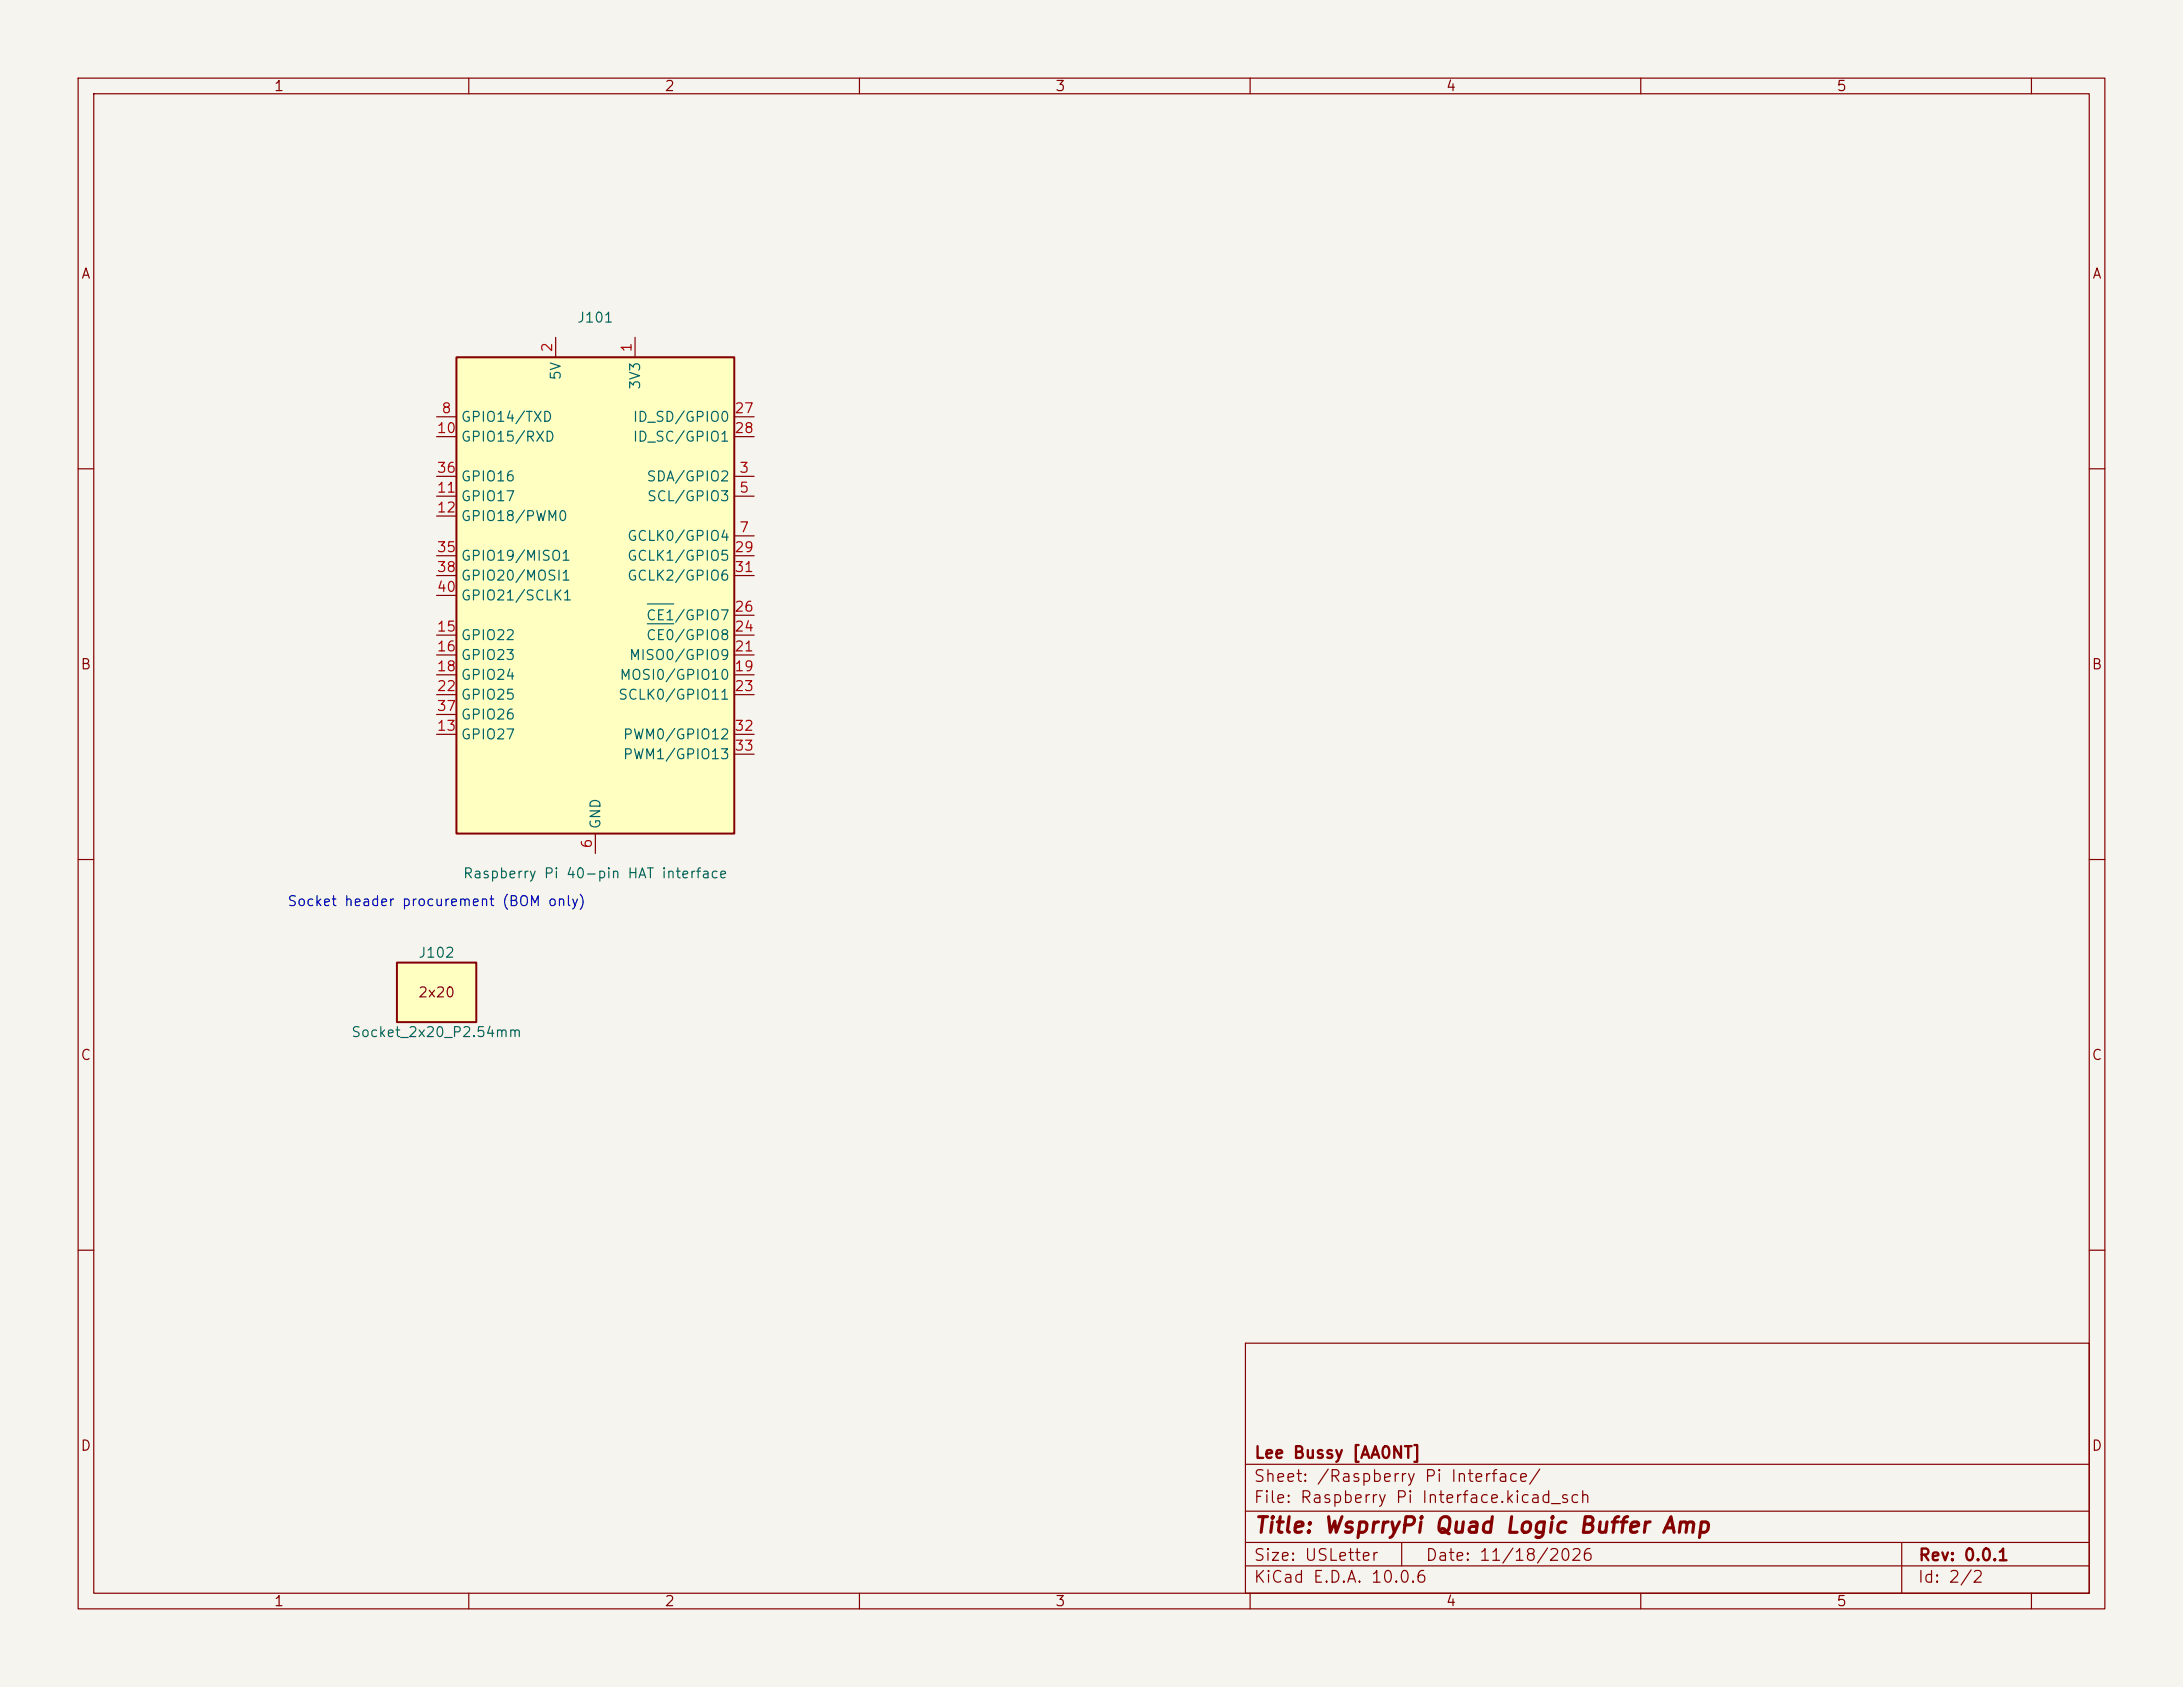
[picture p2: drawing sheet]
<svg xmlns="http://www.w3.org/2000/svg" width="279mm" height="216mm" viewBox="0 0 279 216" stroke-linecap="round" stroke-linejoin="round" font-family="sans-serif">
<defs><g id="words">
<text font-size="2" fill="#840000" x="160.4" y="196.7">Title: WsprryPi Quad Logic Buffer Amp</text>
<g font-size="1.5" fill="#840000">
<text x="160.4" y="190">Sheet: /Raspberry Pi Interface/</text>
<text x="160.4" y="187">Lee Bussy [AA0NT]</text>
<text x="160.4" y="192.7">File: Raspberry Pi Interface.kicad_sch</text>
<text x="160.4" y="202.9">KiCad E.D.A. 10.0.6</text>
<text x="160.4" y="200.1">Size: USLetter</text>
<text x="182.4" y="200.1">Date: 11/18/2026</text>
<text x="245.4" y="202.9">Id: 2/2</text>
<text x="245.4" y="200.1">Rev: 0.0.1</text>
</g>
<g font-size="1.3" fill="#840000">
<text x="35" y="12">1</text>
<text x="85" y="12">2</text>
<text x="135" y="12">3</text>
<text x="185" y="12">4</text>
<text x="235" y="12">5</text>
<text x="10.3" y="36">A</text>
<text x="267.7" y="36">A</text>
<text x="10.2" y="86">B</text>
<text x="267.6" y="86">B</text>
<text x="53.4" y="128">2x20</text>
<text x="10.2" y="136">C</text>
<text x="267.6" y="136">C</text>
<text x="10.2" y="186">D</text>
<text x="267.6" y="186">D</text>
<text x="35" y="205.9">1</text>
<text x="85" y="205.9">2</text>
<text x="135" y="205.9">3</text>
<text x="185" y="205.9">4</text>
<text x="235" y="205.9">5</text>
</g>
<g font-size="1.3" fill="#006464">
<text x="73.8" y="41.6">J101</text>
<text x="72.1" y="48.8" transform="rotate(-90 72.1 48.8)">5V</text>
<text x="82.2" y="50" transform="rotate(-90 82.2 50)">3V3</text>
<text x="58.9" y="54.3">GPIO14/TXD</text>
<text x="58.9" y="56.8">GPIO15/RXD</text>
<text x="80.9" y="54.3">ID_SD/GPIO0</text>
<text x="80.9" y="56.8">ID_SC/GPIO1</text>
<text x="58.9" y="64.5">GPIO17</text>
<text x="58.9" y="61.9">GPIO16</text>
<text x="82.7" y="61.9">SDA/GPIO2</text>
<text x="82.7" y="64.5">SCL/GPIO3</text>
<text x="58.9" y="67">GPIO18/PWM0</text>
<text x="80.2" y="69.5">GCLK0/GPIO4</text>
<text x="58.9" y="72.1">GPIO19/MISO1</text>
<text x="58.9" y="74.6">GPIO20/MOSI1</text>
<text x="58.9" y="77.2">GPIO21/SCLK1</text>
<text x="80.2" y="72.1">GCLK1/GPIO5</text>
<text x="80.2" y="74.6">GCLK2/GPIO6</text>
<text x="58.9" y="82.2">GPIO22</text>
<text x="82.6" y="82.2">CE0/GPIO8</text>
<text x="82.6" y="79.7">CE1/GPIO7</text>
<text x="58.9" y="84.8">GPIO23</text>
<text x="58.9" y="87.3">GPIO24</text>
<text x="58.9" y="89.9">GPIO25</text>
<text x="79" y="89.9">SCLK0/GPIO11</text>
<text x="79.2" y="87.3">MOSI0/GPIO10</text>
<text x="80.4" y="84.8">MISO0/GPIO9</text>
<text x="58.9" y="94.9">GPIO27</text>
<text x="58.9" y="92.4">GPIO26</text>
<text x="79.6" y="94.9">PWM0/GPIO12</text>
<text x="79.6" y="97.5">PWM1/GPIO13</text>
<text x="77.2" y="106.2" transform="rotate(-90 77.2 106.2)">GND</text>
<text x="59.2" y="112.7">Raspberry Pi 40-pin HAT interface</text>
<text x="53.5" y="122.9">J102</text>
<text x="44.9" y="133">Socket_2x20_P2.54mm</text>
</g>
<g font-size="1.3" fill="#a90000">
<text x="71" y="45.2" transform="rotate(-90 71 45.2)">2</text>
<text x="81.1" y="45.2" transform="rotate(-90 81.1 45.2)">1</text>
<text x="56.4" y="53.2">8</text>
<text x="93.9" y="53.2">27</text>
<text x="55.8" y="55.7">10</text>
<text x="93.9" y="55.7">28</text>
<text x="55.8" y="63.4">11</text>
<text x="55.8" y="65.9">12</text>
<text x="55.8" y="60.8">36</text>
<text x="94.5" y="60.8">3</text>
<text x="94.5" y="63.4">5</text>
<text x="55.8" y="71">35</text>
<text x="93.9" y="71">29</text>
<text x="94.5" y="68.4">7</text>
<text x="55.8" y="73.5">38</text>
<text x="55.8" y="76.1">40</text>
<text x="93.9" y="73.5">31</text>
<text x="55.8" y="81.1">15</text>
<text x="55.8" y="83.7">16</text>
<text x="93.9" y="83.7">21</text>
<text x="93.9" y="81.1">24</text>
<text x="93.9" y="78.6">26</text>
<text x="55.8" y="86.2">18</text>
<text x="55.8" y="88.8">22</text>
<text x="93.9" y="86.2">19</text>
<text x="93.9" y="88.8">23</text>
<text x="55.8" y="93.8">13</text>
<text x="55.8" y="91.3">37</text>
<text x="93.9" y="93.8">32</text>
<text x="93.9" y="96.4">33</text>
<text x="76.1" y="108.7" transform="rotate(-90 76.1 108.7)">6</text>
</g>
<text font-size="1.3" fill="#0000c2" x="36.7" y="116.3">Socket header procurement (BOM only)</text>
</g></defs>
<path d="M0 0h279.4v215.9h-279.4z" fill="#f5f4ef" stroke="#f5f4ef" stroke-width=".13"/>
<g fill="none" stroke="#840000" stroke-width=".15">
<path d="M10 10h259.4v195.9h-259.4zM12 12h255.4v191.9h-255.4zM60 10v2M110 10v2M160 10v2M210 10v2M260 10v2M10 60h2M267.4 60h2M10 110h2M267.4 110h2M10 160h2"/>
<path d="M159.4 171.9h108v32h-108zM267.4 160h2M159.4 197.4h108M159.4 193.4h108M159.4 187.4h108M179.4 197.4v3M243.4 197.4v6.5M60 203.9v2M110 203.9v2M159.4 200.4h108M160 203.9v2M210 203.9v2"/>
<path d="M260 203.9v2"/>
</g>
<path d="M50.8 123.2h10.2v7.6h-10.2z" fill="#ffffc2"/>
<path d="M50.8 123.2h10.2v7.6h-10.2z" fill="none" stroke="#840000" stroke-width=".25"/>
<path d="M58.4 45.7h35.6v61h-35.6z" fill="#ffffc2"/>
<path d="M58.4 45.7h35.6v61h-35.6z" fill="none" stroke="#840000" stroke-width=".25"/>
<g fill="none" stroke="#840000" stroke-width=".15">
<path d="M55.9 53.3h2.5M55.9 55.9h2.5M71.1 43.2v2.5M81.3 43.2v2.5M94 53.3h2.5M94 55.9h2.5M55.9 61h2.5M55.9 63.5h2.5M55.9 66h2.5M55.9 71.1h2.5M55.9 73.7h2.5M55.9 76.2h2.5"/>
<path d="M94 61h2.5M94 63.5h2.5M94 68.6h2.5M94 78.7h2.5M94 71.1h2.5M94 73.7h2.5M55.9 94h2.5M55.9 81.3h2.5M55.9 83.8h2.5M55.9 86.4h2.5M55.9 88.9h2.5M55.9 91.4h2.5"/>
<path d="M94 94h2.5M94 81.3h2.5M94 83.8h2.5M94 86.4h2.5M94 88.9h2.5M94 96.5h2.5M76.2 106.7v2.5"/>
</g>
<path d="M82.9 79.8h3.3M82.9 77.3h3.3" fill="none" stroke="#006464" stroke-width=".15"/>
<use href="#words"/>
</svg>
